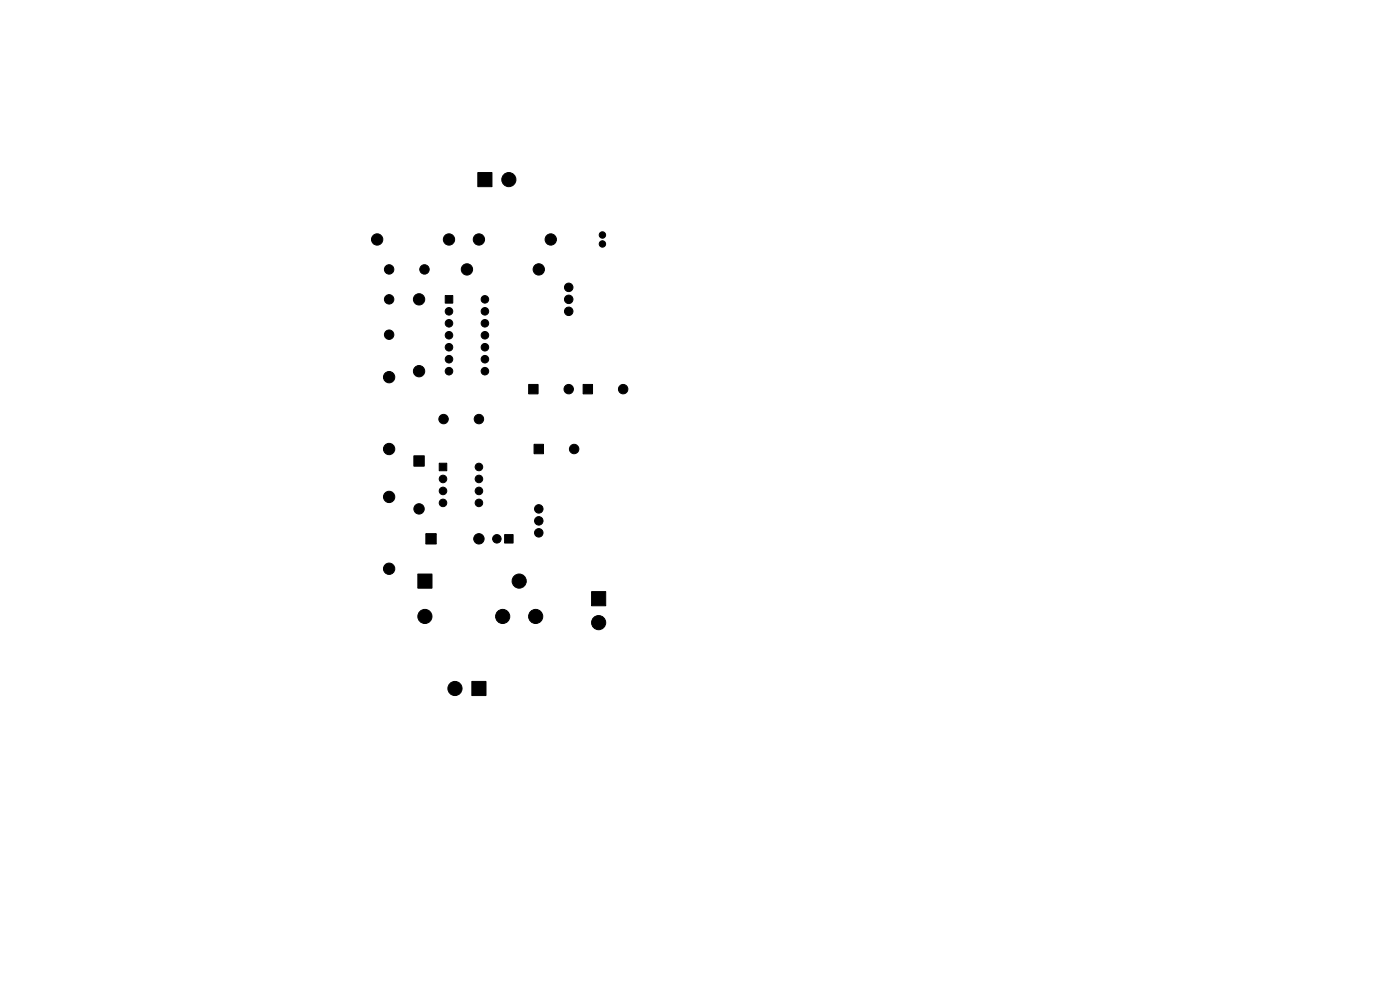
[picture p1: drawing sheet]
<svg xmlns="http://www.w3.org/2000/svg" width="297mm" height="210mm" viewBox="0 0 297 210" stroke-linecap="round" stroke-linejoin="round" font-family="sans-serif">
<g fill="#000" stroke="#000" stroke-width=".21">
<path d="M101.4 36.6h3v3h-3zM94.4 62.7h1.7v1.6h-1.7zM87.8 96.7h2.2v2.2h-2.2zM93.2 98.3h1.6v1.6h-1.6zM112.1 81.6h2v2h-2zM113.3 94.3h2v2h-2zM123.7 81.6h2v2h-2zM90.3 113.2h2.2v2.2h-2.2zM107.1 113.4h1.7v1.8h-1.7zM88.6 121.8h3v3h-3zM125.5 125.5h3v3h-3zM100.1 144.5h3v3.1h-3z"/>
<circle cx="107.9" cy="38.1" r="1.5"/>
<circle cx="80" cy="50.8" r="1.2"/>
<circle cx="82.5" cy="57.1" r="1"/>
<circle cx="90.1" cy="57.1" r="1"/>
<circle cx="95.3" cy="50.8" r="1.2"/>
<circle cx="99.1" cy="57.1" r="1.2"/>
<circle cx="101.6" cy="50.8" r="1.2"/>
<circle cx="114.3" cy="57.1" r="1.2"/>
<circle cx="116.8" cy="50.8" r="1.2"/>
<circle cx="127.8" cy="49.8" r=".68"/>
<circle cx="127.8" cy="51.7" r=".68"/>
<circle cx="82.5" cy="63.5" r="1"/>
<circle cx="82.5" cy="71" r="1"/>
<circle cx="88.9" cy="63.5" r="1.2"/>
<circle cx="88.9" cy="78.7" r="1.2"/>
<circle cx="95.2" cy="68.6" r=".8"/>
<circle cx="95.2" cy="66" r=".8"/>
<circle cx="95.2" cy="71.1" r=".8"/>
<circle cx="95.2" cy="78.7" r=".8"/>
<circle cx="95.2" cy="73.7" r=".8"/>
<circle cx="95.2" cy="76.2" r=".8"/>
<circle cx="102.9" cy="78.7" r=".8"/>
<circle cx="102.9" cy="68.6" r=".8"/>
<circle cx="102.9" cy="66" r=".8"/>
<circle cx="102.9" cy="76.2" r=".8"/>
<circle cx="102.9" cy="73.7" r=".8"/>
<circle cx="102.9" cy="71.1" r=".8"/>
<circle cx="102.9" cy="63.5" r=".8"/>
<circle cx="120.6" cy="66" r=".9"/>
<circle cx="120.6" cy="63.5" r=".9"/>
<circle cx="120.6" cy="61" r=".9"/>
<circle cx="82.6" cy="80" r="1.2"/>
<circle cx="82.6" cy="95.2" r="1.2"/>
<circle cx="94.1" cy="88.9" r="1"/>
<circle cx="101.6" cy="88.9" r="1"/>
<circle cx="101.6" cy="99.1" r=".8"/>
<circle cx="120.6" cy="82.5" r="1"/>
<circle cx="121.8" cy="95.2" r="1"/>
<circle cx="132.2" cy="82.5" r="1"/>
<circle cx="82.6" cy="105.4" r="1.2"/>
<circle cx="88.9" cy="107.9" r="1.1"/>
<circle cx="94" cy="104.1" r=".8"/>
<circle cx="94" cy="101.6" r=".8"/>
<circle cx="94" cy="106.7" r=".8"/>
<circle cx="101.6" cy="104.1" r=".8"/>
<circle cx="101.6" cy="106.7" r=".8"/>
<circle cx="101.6" cy="101.6" r=".8"/>
<circle cx="101.6" cy="114.3" r="1.1"/>
<circle cx="105.4" cy="114.3" r=".9"/>
<circle cx="114.3" cy="113" r=".9"/>
<circle cx="114.3" cy="110.5" r=".9"/>
<circle cx="114.3" cy="107.9" r=".9"/>
<circle cx="82.6" cy="120.6" r="1.2"/>
<circle cx="90.1" cy="130.8" r="1.5"/>
<circle cx="106.6" cy="130.8" r="1.5"/>
<circle cx="110.1" cy="123.3" r="1.5"/>
<circle cx="113.6" cy="130.8" r="1.5"/>
<circle cx="127" cy="132.1" r="1.5"/>
<circle cx="96.5" cy="146" r="1.5"/>
</g>
</svg>
